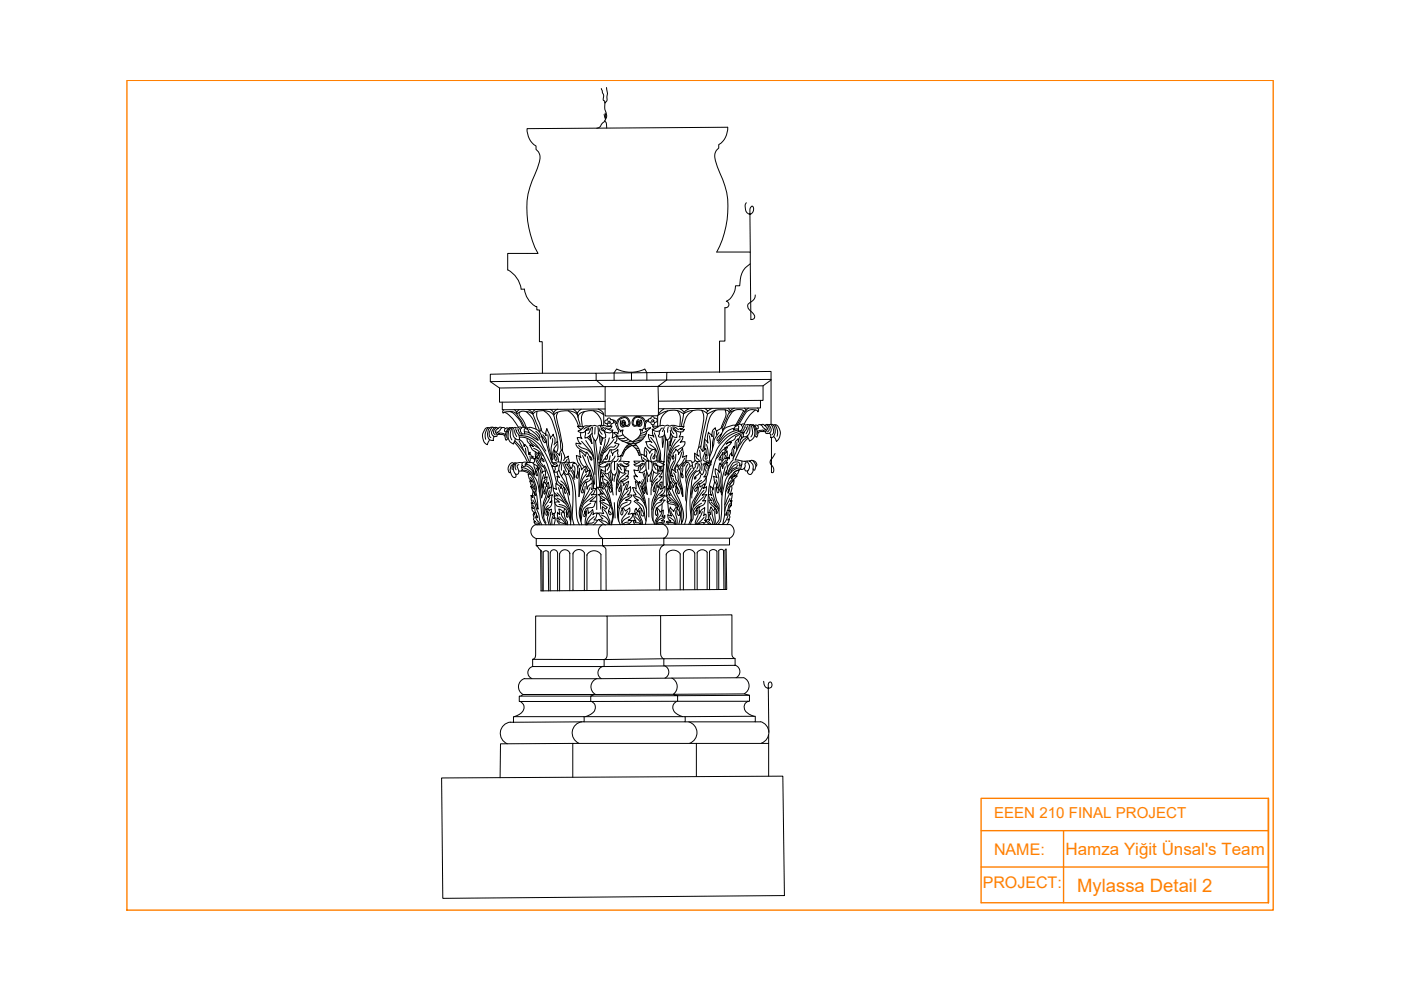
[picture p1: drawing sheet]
<svg xmlns="http://www.w3.org/2000/svg" width="297mm" height="210mm" viewBox="0 0 297 210" stroke-linecap="round" stroke-linejoin="round" font-family="sans-serif">
<defs><g id="words">
<text font-size="3.9" fill="#ff7f00" x="228.4" y="189.1">Mylassa Detail 2</text>
<text font-size="3.6" fill="#ff7f00" x="225.9" y="181.4">Hamza Yiğit Ünsal's Team</text>
<g font-size="3.4" fill="#ff7f00">
<text x="210.8" y="181.4">NAME:</text>
<text x="208.4" y="188.3">PROJECT:</text>
</g>
<text font-size="3.2" fill="#ff7f00" x="210.8" y="173.4">EEEN 210 FINAL PROJECT</text>
</g></defs>
<!-- layer: 11-Template -->
<path d="M26.9 17h243v176h-243zM208 169.3h60.9v22.1h-60.9zM208 176.1h60.9M225.5 176.1v15.3M268.9 169.3v22.1M208 183.8h60.9" fill="none" stroke="#ff7f00" stroke-width=".3"/>
<!-- layer: 0 -->
<g fill="none" stroke="#000" stroke-width=".21">
<path d="M128.6 18.6l.2 1.2-.1 .9a.95 .95 0 0 1-.4 1.2l-.1-.5-.3-.1a3.2 3.2 0 0 0-.4-2.3v-.2M128.1 24.2l.2 .8M128.3 21.9a3.1 3.1 0 0 0 .2 2 1.98 1.98 0 0 1-.2 1.8l.2 .3 .1 1.1M128.3 25.6l-.8 .9a.99 .99 0 0 1-1 .7M128.3 24l.1 .6-.1 .5 .1 .1M107.6 57.2v-3.5h6.5a19.2 19.2 0 0 1-1.8-14l1.9-4.7a2.49 2.49 0 0 0-.5-3.3v-.7a4.1 4.1 0 0 1-2-3.7l42.6-.3a4.1 4.1 0 0 1-1.9 3.7v.7a2.49 2.49 0 0 0-.5 3.3l.7 2a18.1 18.1 0 0 1 0 15.5l-.6 1.2h7.1v2.5a4.1 4.1 0 0 0-2.1 3.3l-.2 1.4h-.9a4 4 0 0 1-1.9 3.3 .69 .69 0 0 1 .5 .8 .69 .69 0 0 1-.8 .5v7.1h-1.1v6.6l10.9-.1v1.6l-22.2 .2 .1-1.6 11.2-.1M107.7 57.2a5.6 5.6 0 0 1 2.8 4.1M158.2 43a1.51 1.51 0 0 0 .8 2.4 .97 .97 0 0 0 .7-.7 .97 .97 0 0 0-.3-1l-.4 .6 .1 9.1M159.1 55.9l.1 11.8h.2a.61 .61 0 0 0 .6-.7l-.5-.7a1.44 1.44 0 0 1-.9-1.8l.3-.3a1.9 1.9 0 0 0 1.2-1.7M110.5 61.3h.7M111.2 61.3a4.9 4.9 0 0 0 2.3 3.7M113.5 65h.3v.7h.6v6.7h.6v6.7"/>
<path d="M130.7 78.3l-.5 .8v1.6M130.7 78.2a7 7 0 0 0 6 .1M133.9 79.1v1.5M136.7 78.3l.4 .7v1.6M141.4 79l-15 .1M103.4 90.6a2.65 2.65 0 0 0-.4 2.5M103.8 90.7a.77 .77 0 0 0-1 .4 2.21 2.21 0 0 0 .5 3.2l.4-1.2M104 80.9l1.9 1.4 22.1-.3M104.4 90.6l-.2 .2a1.38 1.38 0 0 0-.1 2M104.8 90.7a.62 .62 0 0 1 .8 .1l-.6 .7 .4 1a.83 .83 0 0 1-1.1-.3 .83 .83 0 0 1 .2-1.1zM104.8 90.6h-.3a.76 .76 0 0 0-1 .7 1.35 1.35 0 0 0 1.1 2.1l.1-.9M105.3 90.6l-.5 .6a.73 .73 0 0 0 .2 1"/>
<path d="M105.4 92l1.3 .2 .3 .2M105.6 90.8a.58 .58 0 0 1 .8-.2h.5l.2 .3 .4-.2 .3 .1M105.7 91.8l.1 .2a1 1 0 0 1 1.3 .1M105.9 82.3v3l22.4-.2M106.5 90.6l-1 1.2-.2-.2M106.5 85.3v1.6l21.8-.2M106.8 86.9l-.2 .3 .1 .4a2.67 2.67 0 0 1 2.8 .2 1.91 1.91 0 0 1 2.1-.5M107 87.4a6.5 6.5 0 0 1 2.9 3.2M107.1 90.9l-.1 .4 .3 .3M107.7 92.9a1.69 1.69 0 0 0 1.2 1.3l.3-1.2M108.1 90.7l-.2 .2a2.81 2.81 0 0 0-.4 2M108.1 87.3a6.5 6.5 0 0 1 2.9 3.3"/>
<path d="M108.3 90.7a.8 .8 0 0 0-.9 .6l-.4 1.1M108.6 90.6a1.81 1.81 0 0 0-.9 2.3l-.4 .5-.3-1M108.8 98.5l-.2 .5v.6M108.9 90.8l.3-.2 .6 .1 .4-.2 .3 .1 .1 .2 .2-.2h.8l.2 .2M109 86.8l.5 .7 .6-.7M109 93.7l1.6 2.1 1.3 2.3M109.2 93.4l1.4 1.6a9.6 9.6 0 0 1 1.7 3.1v-1.4M109.2 98.1a2.04 2.04 0 0 0 .2 2.7v.3l-.3 .1a.62 .62 0 0 1-.7-.5l-.2-.6M109.3 90.9a1.37 1.37 0 0 0 .2 1.7M109.5 98.2a1.23 1.23 0 0 0-.1 1.4M109.5 87.8l1 1.3 .7 1.5M109.7 91.1l-.2 .2v.3a1.9 1.9 0 0 1 .7 1.6 1.59 1.59 0 0 1-1.3-2.4l-.3-.2a2.46 2.46 0 0 0-.1 2.7"/>
<path d="M110 98.5a.33 .33 0 0 0-.3 .5 1.35 1.35 0 0 1 .2 1.4 .39 .39 0 0 1-.6 .1M110 92.3h.6M110.1 93.5l.9 2.1M110.1 90.8a.77 .77 0 0 0 .2 1.2M110.2 92.7a4.8 4.8 0 0 1 4.3 2.6 20 20 0 0 1 2.8 8.2M110.2 93.2a1.75 1.75 0 0 1 1 1.5l.1-.5 .1 .3a1.43 1.43 0 0 1 .6 1.4l.2 .5 .2-.5 .4 1.3 .2-.5 .3 .8a.55 .55 0 0 1-.3 .7M110.2 87.3a.61 .61 0 0 0 0 .9l1 1.5 .3 .9M110.5 99.8a2.88 2.88 0 0 1 2.8 2.1 2.88 2.88 0 0 1 .4 2.1l-.1 .3M110.6 99.1a4.4 4.4 0 0 1 2.7 1.6M110.6 90.8l-.3 .6 .3 .5v.4M110.6 92.3a6.2 6.2 0 0 1 5.2 4l1.4 3.1 .9 3.3M110.6 92h.6v-1l.2-.1 .5 .1-.1-.2a2.53 2.53 0 0 1 3.2 2.3l.3 .6 .3 .1 .1-.2-.9-1.1"/>
<path d="M110.7 98.7l-.1 .4 .1 .5a.47 .47 0 0 1-.7 .3M110.7 99.5l.1 .2a3.6 3.6 0 0 1 3.3 3.2l.5 3.4a8.8 8.8 0 0 0 1.2 5M110.8 98.1l-2 .1a1.12 1.12 0 0 0-1 1.7l.2 .3 .2-.1-.1-.5 .3-.8 .5-.5M111.4 98.4a2.18 2.18 0 0 1 1.9 2.3 2.99 2.99 0 0 0-1.9-2M111.4 95l.1 1.3M111.7 98.2a.54 .54 0 0 0-.9-.1 .54 .54 0 0 0 .4 .8h.1a1 1 0 0 1 .6-.9 1 1 0 0 1 1 .1l.3 .3M111.8 92.9a.94 .94 0 0 0 .4 1.1l.9 .7-.4-.3h-.4a2.29 2.29 0 0 0 1.5 1.5l.4 .6-.1-.6a2.17 2.17 0 0 1 .8 1.7l.4 .3v-.3l-.5-.5M111.9 91l.3 .8-1-.3M111.9 86.8a1.59 1.59 0 0 1 1.1 1M112.2 90.9a5.5 5.5 0 0 1 2.8 3.4l.7 1.3M112.2 91.8a3.3 3.3 0 0 1 1.9 1.6l-1.7-1.1-1.2-.3M112.3 93.5l.4 .5 1.5 1"/>
<path d="M113.1 95.1a4.7 4.7 0 0 1 2.1 1.6M113.5 95.8a1.4 1.4 0 0 0 .6 1.5l-.6-.5a3.8 3.8 0 0 0 1.3 2.6l.1 .9a.55 .55 0 0 1 .7-.4v.8l-.3 .7 .7-.3-.1 .9-.3 .5M113.6 97.1l-.2 .2-.1-.1v.3M113.6 86.8a.79 .79 0 0 0-.6 1 3.3 3.3 0 0 1 3.4-.5l1 .7M113.6 91.5l.6 .6a.68 .68 0 0 1 .1 .9M113.7 99.2a2.42 2.42 0 0 1 .5 2.5l.1 .6a3 3 0 0 1 0 2M113.7 96.2l.9 1.9 .7 .8 .3 1M113.9 87.2l-.1 1.2 .9 2.4v.5l-.4 .2v-.5l-1.3-3.2-1-.5h-.4a5.7 5.7 0 0 1 2.1 3.7M113.9 97.6a2.58 2.58 0 0 0 1.4 1.5M114.1 98.5l.1 1.2-.1-.4a1.09 1.09 0 0 0-.9-.9l.2 1a1.92 1.92 0 0 1 .5 1.5l-.3-.4v-.7M114.3 99l.2 .4a5.7 5.7 0 0 1 .2 2.9l-.1 1.6 .2 1.7a4 4 0 0 0 .1-2.5 4.8 4.8 0 0 1 .4-2.5M114.3 96.5l.1 .4a.83 .83 0 0 1 .1 1"/>
<path d="M114.7 90.9a1.24 1.24 0 0 0 .9 1.1l.2 .4-.1-.8 .2-.7 .8 2.2a.65 .65 0 0 1 .5-.8l.1-.3 .4 1-.1 1M115.1 92.2a2.58 2.58 0 0 1 .8 2.1l1.2 3.8M115.3 87.1a4.5 4.5 0 0 1 2 2.9 8 8 0 0 1 .8 3.6M115.4 98.6a15.1 15.1 0 0 1 1.6 4.6M116.1 92.2l.1 .6a11.9 11.9 0 0 0 .8 4.6l.2-.1a3.6 3.6 0 0 1 .9-3.1M116.7 86.8a1.29 1.29 0 0 1 .8 1.1M117.1 98.1a.63 .63 0 0 0 1 .1M117.1 98.1h.4a2.37 2.37 0 0 1 1.8 0l.7-.1 .6 .1v.3l.3 .7M117.2 93v.6a7.7 7.7 0 0 0-.1 4.5M117.5 94.3l.7-.7a3.8 3.8 0 0 1-.1 2.1l-.3 .2M117.5 98.4l-.5 .3M117.8 96.2a2.16 2.16 0 0 1 .6 1.7"/>
<path d="M118.3 87.4a2.45 2.45 0 0 0 0 2.4l.6 2.5a7.6 7.6 0 0 1 .3 3.1l.6 1.8M118.3 86.8l-.6 .3-.3 .5M119 96.1a5.5 5.5 0 0 1-.5 3.1v.5M119.2 98.1l-.2 1.6M119.3 95.2a1.57 1.57 0 0 0-.7 1.4l-.9-.8-.2-.4a3.1 3.1 0 0 0 .3 2.2l.3-.2v-.2l-.6-.8M119.5 97.7l.4-.6 .6-.4-.1 .3 .2 1.1 1-.1 .3 .2a.39 .39 0 0 0-.5 .4l-.2 .7-.3-.2-.1 .8-.3-.1M120.2 98.4l-.3 .1 .2 .6a.9 .9 0 0 1 .1 1.5 .95 .95 0 0 1-.7-.8l-.1 .6-.4 .5-.5-1.2-.3 .3-.7 .1 .3-.7-.1-.4 .6-.3-.2-.1a.48 .48 0 0 1-.6 .3h-.5M120.3 97.4l-.2 .3a.97 .97 0 0 0-.4 1.3l.4 1M120.3 98.4v.3l.3 .3 .1 .4M120.5 87.1a5.7 5.7 0 0 1 2.2 3.3M121.1 99.8l.5 .9 .1 .7 .2 .2M121.5 86.8l.9 .8 .8-.8"/>
<path d="M121.6 98.7a1.24 1.24 0 0 1 .3 1.3v1.2l-.2-.9-.3-.7M121.9 98.2l.4 .4 .2 .6M122.5 87.4l-.1 .5M122.5 88.5a1.43 1.43 0 0 0-1.4-1.3 3.9 3.9 0 0 0-3.7 .8v.2a32.1 32.1 0 0 1 1.6 7.3M122.7 94.5l.6 .5a3.1 3.1 0 0 1 2.2 1.4M122.8 97.1a2.62 2.62 0 0 0 1.1 1.9M122.8 98.5l-.3 .5v1.1l-.3 .9 .1 .4 .2-.1 .1-.5-.1-.8M122.9 99.3l-.1 6a4.3 4.3 0 0 1 1.3-3.5l.6-.3M123.1 91.8a1.29 1.29 0 0 0 .3 1.2l-.4-.2h-.6a1.45 1.45 0 0 0 .8 1.3l-1.1-.1a1.89 1.89 0 0 0 1.4 1.6l.8 .4M123.3 93.6a6.9 6.9 0 0 1 2.4 3.1l.2 .6M123.5 96.6l.8 1.7a8 8 0 0 1 1.5 5.3M123.7 90.6l-.4 .4"/>
<path d="M123.9 87.3a1.78 1.78 0 0 0-.6 1.5l.2 1.7M123.9 99.5l-.4 1.1a7.9 7.9 0 0 0-.6 3.6M124.2 93.4l1.1 1.6 .6 1.8 .2 3.8M124.2 99l.4 .9M124.5 96.8l.8 2.1a8.4 8.4 0 0 1 .8 3.8M124.9 92.5l.6 1.5M125 96.8l.3 .2 .2 .6-.3-.3-.8-1.4-.3 .8-1.2-1.2 .3 1.5-1-.4 .1 .6a2.21 2.21 0 0 0 .7 1.5l.3 .9 .9-.8v1.4l.9-.5-.4 1-.4 .4 1.1-.2-.1 .4a1.04 1.04 0 0 1-1 1l.2 1.4a1.7 1.7 0 0 1 1-1.3l-.1 1.4 1-.2-.5 1-.5 .4 1.2-.1-1.5 1.4h1.3l-.4 1-.5 .3a1.14 1.14 0 0 0-1.6 1.3l-.1 .2v.4l.3-.1v-.3l-.1-.7M125.1 92.3l.4 1.7-1-1.3M125.3 90.2l-.5 .3-.5 .1-.5 .4M125.4 90.6l-.4 1.1-.3 .3M125.6 90.6a2.86 2.86 0 0 0 .7 3 3.5 3.5 0 0 0 .5-3M125.8 87.1l1.1 .9a2.66 2.66 0 0 1 .6 2.2"/>
<path d="M125.9 93.1l.1 1.5a79.4 79.4 0 0 1 .5 10.3M126.2 90.6l-.1 1.4M126.3 93.6l.8 9.7M126.4 80.7v-1.6h-11.4l-11 .2v1.6l22.5-.2 1.5 1.3h.3M126.8 86.7l.4 .2a1.33 1.33 0 0 1 .8 1 4.4 4.4 0 0 0-5.3 0 2.29 2.29 0 0 0 .3 2.1v.4M126.9 91.9l.2 .4M127 90.7l.2 .8 .5 .6M127.2 98.8l.1 1.7v2.8M127.3 94.7l-.4 2.8M127.3 90.2l.1 .4a.83 .83 0 0 1 1 .6M127.5 92.6v1M127.8 92.8l-.3 1.5-.3-.5-.1-1.5 .3 .2a.82 .82 0 0 0 1 .3v-.7l-.2-.7-.8-.4 .3-.2a1.35 1.35 0 0 0 2.1 .6l.1 .8-.1 .7 1-.6v1.1l-.5 .5 1 .3a1.61 1.61 0 0 1-2 1.1l-.3 .9-.6 .6-.1 .5 .2 .1 .3-.3v-.6"/>
<path d="M128 87.9v2.3M128.3 89.2l.5-.1a.36 .36 0 0 1 .3-.5 .36 .36 0 0 1 .4 .4 .44 .44 0 0 1 .6 .4 .44 .44 0 0 1-.6 .4 .41 .41 0 0 1-.3 .6 .41 .41 0 0 1-.4-.6l-.5-.1zM128.3 93.1l-.4 1.9a4.8 4.8 0 0 0-.7 3M128.3 97.2l-.6 .8M128.3 99.9l-.4-.1-.4-.3a1.82 1.82 0 0 0 .5 1.6l-.5-.1 .2 .5a1.41 1.41 0 0 0 .9 1.3M128.4 90.7l.4 .2h.4l.4-.2 .1-.4-.9 .2-.4-.2-.9-.1-.7 .2-.7-.2-1.8 .1-.7 .2-1.2-.1 .6 .5 .3 .1-.8 .4a1.15 1.15 0 0 0 1.9-.4l.5-.1a.44 .44 0 0 1-.7 .3l-.2 1.7 .9-.4 .6-.6M128.9 91l.5 .2h.5l-.1 .2M129.2 92.9l-.4 1.2-.7 1.2a4.6 4.6 0 0 0-.7 2.5M129.4 96.6l-.4 1.3M129.4 98.2l-.2 .2a1.51 1.51 0 0 1-.5 1.3M129.6 95.3v.4l.3 .5v.4a1.06 1.06 0 0 1 .8-1l.3-.3v1.6l.6-.4v1l-.4 .4M129.9 89.1a.73 .73 0 0 1 .8 .7 1.44 1.44 0 0 1 1.4-1.4 1.44 1.44 0 0 1 1.5 1.3l-.3 .7h-.8a.61 .61 0 0 1-.7 .1 .61 .61 0 0 1-.3-.8l.1-.5 .3 1h.4a.82 .82 0 0 1-.1-1.1l.4 .4v.7a.54 .54 0 0 0 .7-.2 .54 .54 0 0 0 0-.6l-.2-.5a1.16 1.16 0 0 0-2 .4 1.41 1.41 0 0 0 .4 1.9l.1 .4 .2-.4h.3l-.1 .7a3.8 3.8 0 0 0 1.8 1.6"/>
<path d="M130.1 89.3l.3 .4 .8 1.8-.2 .5a.65 .65 0 0 0-.9-.2l.8 .6a2.29 2.29 0 0 0 1.9 1.5l.7 .2M130.1 97.8a1.6 1.6 0 0 0-.6 1.8l-.5 .7-.7 .1 .1-1.5a.47 .47 0 0 0 .5-.6l-.2 .1a1.04 1.04 0 0 1-1.8 .3 1.81 1.81 0 0 1 1.6-.6M130.2 93.1l-.5 .6a7 7 0 0 0-2.3 4.3M130.4 96.7l-.2 .5a1.5 1.5 0 0 1-1.8 .7l-1.5 .1 .4 .5M130.6 94.4a.97 .97 0 0 1-1.2 .4l-1.4 1.2M130.9 99.1l.5 .9a.96 .96 0 0 0 1.1 .3l-.1-.3 .3-.2h.6l-.1 .4a.76 .76 0 0 1-.5 .9l.5-.1a.58 .58 0 0 1-.4 .7l-.8 .4M130.9 98.3a2.88 2.88 0 0 1-.4 2.3l-.3 .2a1.21 1.21 0 0 1-.7-1.1M131 98.4l.1 .4 .3 .1 .4 .7M131.1 97.3a.63 .63 0 0 1-.8 .5v1.8M131.2 99.8a12.3 12.3 0 0 0-.5 5.2M131.3 97.8l2.1 .1-.1 .3-.5 .2M132 95.9l.2 .2"/>
<path d="M132.1 92.2l-1.1 .3M132.2 95.6l.2 .1M132.2 98.1l.8 .5h.4a.99 .99 0 0 1-1.6-.2h-.4l.9 .6 .1 1 .3-.5v-.6M132.4 95.3h.3M132.4 90l-.1-.6 .1 .5-.1 .3M132.6 94.8l.6 .1M132.7 92.7a1.8 1.8 0 0 1-1.5 .3M132.9 94.5l.7 .1M133.1 94l1.5 .1M133.2 94.3l.8 .1M133.2 93.1l-.7 .3h-.7M133.8 93.5a3.4 3.4 0 0 1 1.9 3.1h-.2a3.4 3.4 0 0 0-2.1-2.5 4.4 4.4 0 0 0-1.7 2.5l.3 .1a3.4 3.4 0 0 1 2-2.3"/>
<path d="M133.8 93.5l-1.1 .3M134 94.4l.9 .1M134.3 93.6l1.2 .2M134.6 94.1h.1M134.7 95l.7 .1M134.8 93.2l1.2 .2M135.1 95.5l.5 .1M135.1 93l1.2 .1M135.2 89.9v-.6v.5l.2 .3M135.3 95.9l.4 .2M135.6 98l-.9 .4h-.3a1.01 1.01 0 0 0 1.7-.1h.3l-.1 .2a.94 .94 0 0 0-.6 1.1l-.2 .5M135.9 98.7a.72 .72 0 0 0-.6 1.1l-.9-.2 .2 .9 .6 .6-.8-.2a1.41 1.41 0 0 0 .8 1.2l.3 .4 .1-.4a1.85 1.85 0 0 1 .6 1.7l.3 .8h.2l-.1-.7-.5-.7"/>
<path d="M136 99.5l.6-.8a1.14 1.14 0 0 1 .9-1v1.8M136.3 97l.6 .5 .6 .2M136.7 92.5l-1.3 .2M136.9 99.6l-.2 .3a.96 .96 0 0 1-1.2 .2M136.9 98.1a4.9 4.9 0 0 0 .6 2.9l.8-1.5M137 95.6l.1 .5a1.47 1.47 0 0 0 .4 1.6M137 91.9l-.6 .3-.7 .1M137.3 91.3l-1.5 .6M137.4 89.3h-.2a1.61 1.61 0 0 0-.4 1.6l.1 .2 .5-.3 .6-.1-.3 .2a1.51 1.51 0 0 0-.8 1.3 3.7 3.7 0 0 1-2.3 1.9M137.5 89l-.4 .2-.3 .3a1.42 1.42 0 0 0-1.5-1.2 1.42 1.42 0 0 0-1.3 1.4l.4 .7 .7-.1a.74 .74 0 0 0 1-.3 .74 .74 0 0 0-.2-1 1.27 1.27 0 0 1-.4 1.2l-.1-.1a.87 .87 0 0 0-.1-1.1l-.3 .3v.8a.56 .56 0 0 1-.6 0 .56 .56 0 0 1-.1-.7 1.18 1.18 0 0 1 1.2-1 1.18 1.18 0 0 1 1.1 1.1v1.1l-.3 .4-.1 .4-.2-.3-.4-.1a1.51 1.51 0 0 1-.8 2.2l-.7 .5M137.5 97.7l.5 .2a1.43 1.43 0 0 1 .2 1.6l.6 .7 .7 .1-.1-1.5-.6-.4v-.2l.3 .1a1.04 1.04 0 0 0 1.8 .2 1.81 1.81 0 0 0-1.6-.5M137.8 94.2l1.2 1"/>
<path d="M138 92.7a7.2 7.2 0 0 1 1.9 5.1M138 88.8a.36 .36 0 0 1 .3-.5 .36 .36 0 0 1 .4 .4 .45 .45 0 0 1 .6 .4 .45 .45 0 0 1-.5 .4 .4 .4 0 0 1-.4 .6 .4 .4 0 0 1-.4-.6 .4 .4 0 0 1-.6-.3 .4 .4 0 0 1 .6-.4M138.3 96.2a1.24 1.24 0 0 0 0 1.7h.3a1.96 1.96 0 0 1 1.7 0h.6l-.4 .5M138.4 91.1a1.93 1.93 0 0 0 .2 1.6 .64 .64 0 0 0-.8-.4l-.3-.2a1.83 1.83 0 0 0 .7 1.7 .72 .72 0 0 0-1-.1h-.3l.2 .3a1.54 1.54 0 0 0 1.9 1.3M138.5 95.3l-.5 .3-.3 .5-.1-.4-.8-.9-.2 .5a1.32 1.32 0 0 0 .2 1.5l-.9-.5 .2 1.1 .5 .4h-2.2l.1 .3 .5 .2M138.5 98.1l.2 .8 .4 .7M138.7 91.8l1 3a5.9 5.9 0 0 1 .4 2.7l.1 .3M138.8 96.4v.7l-.3 .2-.1-.2 .2-.4a1.06 1.06 0 0 0 .3-1.1l.1-.4a4.9 4.9 0 0 1 .5 2.6M139.1 90.8l-.4 .2h-.5a1.21 1.21 0 0 0 2.1-.2h.2M139.1 96.5l.2 .7-.2 .6M139.4 88.2v2.2M139.8 98.9v.5l-.3 .5 .7-.1 .2-.1a1.65 1.65 0 0 1-.7 1.4l.7-.1-.4 .7-.6 .5"/>
<path d="M139.9 91.3l-.1 .9-.2 .1 .2 .4a1.08 1.08 0 0 0 1.1-.5v-.9M140 98.9l-.1 1M140.3 98.9l.1 .8M140.6 99.7v3.8M140.7 98.1v.4M140.7 98.7v.7l-.3 .7M140.8 86.7l-.7 .5-.5 .7M140.8 90.6l-.4 .9M140.9 92.1l-.4 2.7-.1-2.2M141.1 92.7l-.3 5.2M141.5 93.3l-.2 4.4a26 26 0 0 0 0 5.9v1.5M141.6 87.1a3.3 3.3 0 0 0-1.7 3.2"/>
<path d="M141.7 90.5l-.2 1.2M141.9 93.6l-.1 1.7 .1 .5M142.1 91.2l.1 .6a1.48 1.48 0 0 1-.9 1.6l-.4-1.3M142.2 91.9l-.1 2.6 .5-2M142.3 90.6l.1 .7 .5 .7M142.4 96.7l-.8 3.4a5 5 0 0 0 .3 3.5M142.6 90.5a1.53 1.53 0 0 1 1.3 .6M142.7 96.6l-.1 .4 .1 .4a.65 .65 0 0 0 0-1v-.3l.6-.9 .4 .5 .1 .7 .9-1.4 .1 .5a1.72 1.72 0 0 1-.1 1.5l.9-.4-.1 .4a.95 .95 0 0 1-.5 1.1l-.6 .7-.4 .8-.3-.8v-.3a1.23 1.23 0 0 0-.4 1.7l-.9-.7a1.81 1.81 0 0 0 .3 1.6l-.6-.4 .2 .5a1.62 1.62 0 0 0 .9 1.4M142.9 97.7l-.3 .5a6.2 6.2 0 0 0-.7 4.3M143.2 93.1l-.6 1-1 2.6 .1 .6M143.3 96.3a5.4 5.4 0 0 1-.9 3.2l-.4 2.2-.1 1.9M143.6 87.1l.3 .3a2.76 2.76 0 0 1 .3 2.1l-.1 .9"/>
<path d="M144 94.4a2.99 2.99 0 0 0-2 2.5 7.2 7.2 0 0 0-.5 3.2M144.1 86.6l1 .8M144.2 93a7.6 7.6 0 0 0-2.6 4.6l.1 .4M144.3 91.6v.6l-.3 .5 .8-.1-.2 .6-.4 .6 1-.1a1.36 1.36 0 0 1-1.1 1.4l-.5 .5M144.4 99.3a5.6 5.6 0 0 0 .2 3.7l.2 2.3a10.2 10.2 0 0 0-1-3.6v-1.5l-.2-.7M144.6 95.9a9.9 9.9 0 0 1-1.6 3.3l-.1 .6M144.9 87.7a4.4 4.4 0 0 0-5.4 .4M144.9 87.7l-.3 2.7M145 98.1l-.2 .6v1l-.3 .8v.6l.3 .2v-.4l-.2-.5M145 90.4h-1.3l-.8-.2-1 .1a.67 .67 0 0 0-.9 .1l-.1-.1a1.3 1.3 0 0 0-1.3 .1l-1.3-.1 .2 .3 .3 .2 .8-.3M145.2 97.1l-.6 1.1-.9 .8M145.4 97.7h.5a.53 .53 0 0 1 .8 .3l.1 .7-.5 .2-.1-.4a.53 .53 0 0 0-.7-.4l-.1-.3"/>
<path d="M145.5 98.1l-.5 .7h-.3M145.8 98.4a2.66 2.66 0 0 0-.4 2.2M146.2 86.6l-.8 .5-.5 .6M146.2 98.9a3.1 3.1 0 0 0-.8 2.1l.1 .3M146.5 99.2a3.9 3.9 0 0 0-1 3.1l.1 .5M146.9 87.1a4.1 4.1 0 0 0-2 3.5 .67 .67 0 0 1-.8 .3l.5 .2 .5-.1a1.16 1.16 0 0 1-1.1 .6 1.16 1.16 0 0 1-1-.7l-.3-.1 .1 .3a1.37 1.37 0 0 1 .7 1.7 1.29 1.29 0 0 1-1.3-1M146.9 87.1l-1.1 .2-.9 .4M146.9 87.1l1.3-.2a2.27 2.27 0 0 1 1.8 .9l-.9 4-.5 3v.3l.4 .6 .6-.6 .1 .9-.2 1.2 .1 .2 .2-.1a.84 .84 0 0 0-.1-1M147.1 99.5l-.9 1.1a10 10 0 0 0-.6 5.8M147.3 97.6a.58 .58 0 0 1-.6 .5M147.5 96.7l.2 .5 .6 .6M147.6 99.7a5.3 5.3 0 0 0-1.8 4l-.3 4.5a5.4 5.4 0 0 1-.4 3"/>
<path d="M147.8 98.4l-.2-.2-.2 .2v.5l-.3 .4h-.1l-.2-.6M147.8 97.8v.3a.94 .94 0 0 1 0 1.3M148.2 99.8l.2 .2M148.3 98.4l.1 .4a.88 .88 0 0 1-.8 1.2 3.6 3.6 0 0 0-1 2.8l-.2 1.7a22.8 22.8 0 0 0 .1 5.5l-.5 1.2M148.6 98.1l.2 .8v.9M148.6 94.6a1.44 1.44 0 0 0-.4 2.1l-.9-.6a1.88 1.88 0 0 0 .3 1.7h1.1l-.4-2.3M148.7 87a3.2 3.2 0 0 1 .3 2.9l-.9 5M149 98.4a1.83 1.83 0 0 1-.2 2.3l-.4-.7-.3 .6-.8 .6v.4l.3-.2-.2-.3M149.2 98.3a1.05 1.05 0 0 1 .5 1M149.3 99.4l.4 .4v.5l-.5 .8h.6a2.45 2.45 0 0 1-1.5 1.6M149.4 86.6l.6 .6 1-.6M149.5 95.8l-.2 .6a1.16 1.16 0 0 0-.1 1.2l.2 .2h1.3l-.2 .3-.7-.1 1 .4-.1 .2-.6 .2"/>
<path d="M149.8 94.2l.3 1.2v1.2M150 98.6l-.6-.4a.71 .71 0 0 1 .7 1.1v.8l-.3 1M150 87.2l-.2 .3M150.4 92.4a11.5 11.5 0 0 1 0 4.6M150.5 98.7l-.4 1.1M151.4 91.5l-.3 3.1a3.9 3.9 0 0 1-.7 2.4v.8M151.8 87a4.2 4.2 0 0 0-1.7 2.9l-1.1 5.7M152.4 91.7a3.5 3.5 0 0 0-1.1 2.5l-.2 .9M152.7 98.9v.7a2.89 2.89 0 0 1 .1 1.9l.2 2.7a8.5 8.5 0 0 1-.7-3.5l-.1-.4M152.8 96.7l.1 .6-.4 .3v-.5l.8-1.2-.1 1.2-.2 .5 .1 .2M153 91.9l-.7 .7a.46 .46 0 0 0-.3 .3 .46 .46 0 0 0 .2 .5l.7-1.1a2.7 2.7 0 0 1 3-2.2v.3l.5-.2 .2 .2-.1 1 .6-.1a8.1 8.1 0 0 0-5.7 5.4l-.5 .9a.63 .63 0 0 1-.4 .8M153.7 86.9l-1.9 .1-1.8 .8"/>
<path d="M153.7 95.6l.1-.5a4.2 4.2 0 0 0-1.7 1.9l-.3 .2M153.8 98.9a9.6 9.6 0 0 0-.7 4.6l-.1 1.5M153.9 96.5l-.4 .8a.88 .88 0 0 0-.4 1.1l-.2 .3M154 97.6l-.6 .5-.3 .8M154 99.9l.1 .4-.3 .5-.1-.4a1.99 1.99 0 0 0 .4-2.1l.1-.2-.5 .2-.5 1-.5-1.2a2.53 2.53 0 0 0-.1 2.2l-.4-.6-.5-.3a2.62 2.62 0 0 0 .3 1.9l-.8-.3 .3 1.1M154.4 86.5l.4 .6 .9-.6M154.8 87.1l-.2 .4a.91 .91 0 0 0-.9-.6 1.98 1.98 0 0 1 0 1.8l-.7 1.6 .1 .2-.5 .5a.8 .8 0 0 0-.7 1l-.2-1.3a1.58 1.58 0 0 0-.7 1.9l-.8-1a3.6 3.6 0 0 0-.1 2.4l-.7-.9-.1 2.3M155.6 95.3v.6a3.4 3.4 0 0 1-1.2 2.9l-.2 .5M155.7 90.8a3.6 3.6 0 0 0-2 1.1l-1.5 1.9M155.7 87l-.8 .3-.4 .4-1.2 2.7-.2 .1 .1 .6M155.9 90.1l.2-.2 .4 .1a.42 .42 0 0 1 .7 .2l.2-.3h.4l.3 .2 .3-.1 .5 .1M155.9 90.4l-.4 .8 .5-.3h.6"/>
<path d="M156.2 93.8v1.7M156.3 98.3l-.7 .4-.5 .5-.6 1.1v.4M156.4 98.6a.73 .73 0 0 1-.8 .7l-.3 .1-.3 .8M156.5 91.2l-.6 .1a5.8 5.8 0 0 0-3.5 2.8M156.9 99.2a3.7 3.7 0 0 0-3.1 2.7l-.2 .9a18 18 0 0 0-.6 6 2.9 2.9 0 0 1-.8 2.4M157 93.1l-.1 .7-.4 .7-.1 .5M157.1 91.7l.7-.1a.76 .76 0 0 1-.9 .4l-.9 .5a1.04 1.04 0 0 1-.9 1l-1.1 .7 .5-.4 .6-.1-.6 .8-.8 .5 .5-.1-.5 .7-.2 .9 .6-.9a1.73 1.73 0 0 1-.3 1.7l.6-.3-.5 1.1M157.1 91.7a8.6 8.6 0 0 0-5.5 6.1l-.8 3.6a17.5 17.5 0 0 0-.7 7.2M157.2 99.5h-.2a4.7 4.7 0 0 0-3.1 4.3l-.2 2.5a15.8 15.8 0 0 1-.5 4.9 3.5 3.5 0 0 0 1.2-2.3M157.2 90.2l.1 .2a.73 .73 0 0 1-.2 .9v.4M157.3 98.5l-.4 .4-.2-.2 .2-.2a.93 .93 0 0 0-1-.7 .93 .93 0 0 0-.8 .9l-.9 1.9M157.3 97.8l-.2 1.7h.4l.4-.3"/>
<path d="M157.6 92.6l-.4 .5-.1-.9-.4 .7-.2 .8v-.7a1.62 1.62 0 0 0-.7 1.8l-.1 .3-.1-.5a2.13 2.13 0 0 0-.4 2.1l-.1-.7a1.36 1.36 0 0 0-.5 1.3l-.2-.3M157.6 90.2a.91 .91 0 0 1-.2 1.3M157.7 87.1a2.1 2.1 0 0 0-3 1.1l-1.1 2.4-.4 .6v.2M157.7 87.1l-1.6 2.8M157.8 97.8l.4 .3a.44 .44 0 0 0-.2 .7l-.2 .5 .2 .4 .2 .2 .4-.1M157.8 86.5l.3 .6-.2 .1-.2-.1M158 87.2l-1.7 2.8M158.1 90.5l.2 .2-.1 .3a2.11 2.11 0 0 0-.6 1.6 1.63 1.63 0 0 0 1.3-2.5l.3-.1 .2 .6a1.95 1.95 0 0 1-.2 2M158.4 97.8l.4 .7a1.53 1.53 0 0 1-.3 1.6l.2 .4 .3 .1a.98 .98 0 0 0 .7-1.2M158.5 90.3a1.38 1.38 0 0 1-.3 1.7M158.5 92.7h-.1a6.1 6.1 0 0 0-2.4 3.2l-.6 1.3M158.6 92.9a5.3 5.3 0 0 0-1.6 2.2l-1.1 2.5 .3-.1a5.3 5.3 0 0 0 3.2 .1 1.34 1.34 0 0 1 .5 2.1l-.2-.3a1.41 1.41 0 0 0-.8-1.6"/>
<path d="M158.7 86.5l-.6 .6M159.2 90a1.83 1.83 0 0 1 .8 2.3l.4 .4 .3-.9M159.4 90.1a.75 .75 0 0 1 .9 .6l.4 1.1M159.4 97.6a.96 .96 0 0 1 1 1.2h-.1M159.7 90.1a2.56 2.56 0 0 1 .6 2.1M160 90.2l.3-.1 .3 .2 .4-.3 .4 .1a.58 .58 0 0 1 .8 .1M160 92.3a1.78 1.78 0 0 1-1.1 1.2l-.4-1.2M160.1 86.9l-1 1-1.3 2M160.6 90.3l.2 .5-.4 .1M160.6 86.5a.57 .57 0 0 1 .1 .8 .45 .45 0 0 0-.6-.4 1.9 1.9 0 0 0-2.3 1.2l-1.1 1.9M161.2 84.9l-21.6 .2M161.3 90.1l1 1.1 .2-.3"/>
<path d="M161.8 81.8v3.1h-.6v1.6l-21.6 .2-.1-4.8-11.2 .1v6.2h11.1l.2-.3v-1.2M162.1 91.2l-.1 .2a.96 .96 0 0 0-1.4 .1M162.2 90.2a.54 .54 0 0 1 .8-.1 .95 .95 0 0 1 .5 1.1 .95 .95 0 0 1-1 .7l-.2-.1v-.2l.4-.7zM162.4 91.5h-.4a1.32 1.32 0 0 0-1.3 .3M162.5 90a.91 .91 0 0 1 .2 1.6M162.9 90.1l.6-.1a1.3 1.3 0 0 1 .9 1.7 1.01 1.01 0 0 1-1 1.1v-.7l-.3-.2M163.4 90a1.61 1.61 0 0 1 .3 2.2M163.5 80.4l-1.7 1.4-22.3 .1 1.8-1.3-14.8 .1M163.5 80.5v9.5M163.6 92.8v7.4h.3a1.35 1.35 0 0 0-.5-1.8 .91 .91 0 0 1 .3-1.2l.6-1M163.9 90.1a.81 .81 0 0 1 1.1 .3 2.29 2.29 0 0 1-.4 3.2l-.6-1.1M164.3 90.1a2.56 2.56 0 0 1 .4 2.4"/>
<path d="M112.4 100.5h-.4l.2 1 .6 .7-.2-.2h-.3l.8 1.7M112.5 101.2a3.8 3.8 0 0 1 .9 2.6M112.8 102.6a9.4 9.4 0 0 1 1.3 5.4l-1-3M112.9 103.3l-.4-.2 1 2v-.4l-.3-.5M112.9 107.1l.4 .5 .4 1.3v.8l.2 .1v-.4l-.2-.2M113 106l.5 .9 .7 2 .3 1.4 .4 1M113 104.1v1.4l-.4-.5v.3a1.81 1.81 0 0 0 .5 1.5l-.5-.2 .2 .8 .3 .4-.3-.3a.99 .99 0 0 0 .6 1.2M113.2 108.9l-.1-.1-.1 .3 .2 .6-.1 .4 .5 .5h-.4a.81 .81 0 0 0 .8 .7M113.5 109.5l1 1.5v.3M113.5 111.3a1.55 1.55 0 0 0-.9 1.5 1.55 1.55 0 0 0 1.1 1.4M113.6 110.9a.47 .47 0 0 1 .6 .4M113.7 108.7l-.5 .1 .1 .4"/>
<path d="M113.7 115.7h14v-1.5h-14v1.5l1.2 1.3 .1 8.3M114.6 116.6l.1 8.7M115.2 117v8.3M115.2 117l.5-.2 .6 .2v8.3M115.4 103.9l-.1 .4v.4h.2a1.04 1.04 0 0 0-.2-1.1l.1-1.4a1 1 0 0 1 .5 1l.3-1 .2 .8-.1 .6 .7-.4a3.7 3.7 0 0 1-.8 2.3l.4-.4 .6-.2-.2 .4a1.26 1.26 0 0 1-.4 1.3l.4-.5v.8a1.36 1.36 0 0 1-1 1M115.6 103.2l.3 1.5M115.6 101.6a1.91 1.91 0 0 0-.6 1.6l-.1 .2M116 108.3a.72 .72 0 0 0-.2 .9h.2a1.42 1.42 0 0 0-.1-1.3 .46 .46 0 0 1 .5 .4l.2-.3h.4l-.1 .3 .2 .6v.2l.4-.3v.7l-.2 .5 .4-.3v.4l-.2 1.2M116.1 103v1l-.3 1a7 7 0 0 0 0 5.9M116.3 107.2a3 3 0 0 0-1 2.2M116.3 108.6v.5a1.47 1.47 0 0 0-.1 1.5l.2 .7M116.5 104l-1.4 3.3"/>
<path d="M116.6 105.5l-.5 .9a2.96 2.96 0 0 0-.8 2.3l-.1 .2M116.7 117.2v8.1M116.7 117.2a.78 .78 0 0 1 .7-.6 .78 .78 0 0 1 .8 .6M116.7 108.6v.7a2.69 2.69 0 0 0 0 2M117.3 109.2a2.96 2.96 0 0 0-.3 2.1M117.5 104.5l.2 .7M117.6 106.5l.2 .4a1.32 1.32 0 0 0 1.4 .6 1.81 1.81 0 0 1 1.2 1.8l.1 .2-.2 .2-.2-.4 .1-.7M117.6 105.6v.9M117.7 106.8l.1 1.9-.3 .1M118.1 104.5l.8 .9 .7 1.1M118.1 100.1l.3 .9 .2 .2-.5-.2 .1 .9 .6 .7M118.2 117.2v8.1"/>
<path d="M118.3 110.4a1.73 1.73 0 0 0 1.3 .6l.4 .2M118.4 103.4l.5 1.4 1.1 1.7 .4 .4M118.5 106.9a2.18 2.18 0 0 1 2.2 2.5l.3 1.1M118.6 117.4v7.9M118.9 102a4.3 4.3 0 0 1 1.7 2.2M119 108.6l.3 1.1a2.07 2.07 0 0 1 .7 1.5l-1.4-1.6M119.3 103.5a6.8 6.8 0 0 0 1.1 3.3l.3 .9a4.1 4.1 0 0 1 .3 2.6 4.4 4.4 0 0 0-2.9-4.7M119.5 100.3a2.29 2.29 0 0 1 .7 1.7l.4 1.7 .2 1.3a12.1 12.1 0 0 0-1.8-4.1M119.5 103.3a.96 .96 0 0 1 .5 1.2l-.1 .1-.2-.1-.1-1a.95 .95 0 0 0-.8-.9l.2 .5-.1 .5-.3-.5-.7-.7-.1 .7 .2 .7-.7-.3a1.72 1.72 0 0 0 1 1.7l-.8-.1a.62 .62 0 0 0 .4 .7l.7 .7h-1M119.7 107.8l-.3 1-.2-.5-.7-.4 .2 1.2-.5-.5a1.56 1.56 0 0 0 .5 1.7l-.6-.5a1.22 1.22 0 0 0 .5 1.3M119.8 108.5a1.86 1.86 0 0 0 .5 2.1v.7M120.3 104.5l.8 3.4-.1 3.4"/>
<path d="M120.4 100.4l.6 1.3a19 19 0 0 1 .3 7.6l.4 2M120.5 100.1l.7 .9a8.9 8.9 0 0 1 .9 4.6 16.3 16.3 0 0 0 .4 5l.3 .7M120.8 117.3v7.9M120.8 117.3a1.12 1.12 0 0 0-1-.7 1.12 1.12 0 0 0-1.1 .7M121.5 117.3v7.9M121.5 117.3a1.33 1.33 0 0 1 1.2-.8 1.33 1.33 0 0 1 1.2 .8M123.9 117.3v7.9M124.1 103.1a11.5 11.5 0 0 1-1.2 4.6 5.5 5.5 0 0 0 .4 3.6M124.3 102.3l-.1-.1a2.91 2.91 0 0 0-.8 1.7l-.1 .6h.3l.1-.5-.2-.4M124.4 108.3l-.3 3M124.4 100.5a4.9 4.9 0 0 0-1.4 3.2M124.7 107.7v1.2l1-.9v1.1l.4-.2 .6-.1-.4 1-.4 .5h.8l-.9 1"/>
<path d="M125 100l.2 .9M125.1 103.4l-.4 .8a10.9 10.9 0 0 0-1.7 4.2l.1 1.9a4.8 4.8 0 0 1 .9-3.6l1.8-1.4M125.2 101.3a1.04 1.04 0 0 1 .3 1.1M125.3 106.7l-1 .6a2.28 2.28 0 0 0-1 2.1l-.1 1.1M125.5 108.6l-.3 .7a2.59 2.59 0 0 0-.9 2M125.8 103.9l-2.2 2.7M126 109.5l-.9 .8-.7 1M126 110.6l-.4 .3-.8 .1-.4 .3M126.5 105v3M127.3 106.4l.1 1.5M127.3 104.2v.6M127.3 105.3v.9"/>
<path d="M127.3 103.6a9.1 9.1 0 0 1 2.6 6.1l-.4 1.6M127.4 117.6v7.6M127.4 117.6a1.76 1.76 0 0 0-2.9 0l-.1 7.6M127.5 110.4a2.13 2.13 0 0 1 1.7 .8M127.5 105.1a3 3 0 0 1 1.9 2M127.7 111.3a1.63 1.63 0 0 0 .1 2.9M127.7 106.4l1.1 .6 .6 .4a1.42 1.42 0 0 0-.1 1.7l.3-.1-.6-.7M127.8 100.2l.5 .6a4.8 4.8 0 0 1 1.4 2.1M127.8 102.9l1.8 3.8M128 108l.6 .7 .7 1.7-.1 .8a2.28 2.28 0 0 0-1.7-2M128 101.5a3.1 3.1 0 0 1 1.8 2.1M128.8 103l.1 .5a1.53 1.53 0 0 0 .3 1.5l.5 2.1a5.3 5.3 0 0 1 0 4.2"/>
<path d="M129 100.6l.2 .8 .5 .7M129.1 103.2l.6 .6v.4l-.2 .2-.2-.2-.3-1.6-.3-.4-.3 1.1-.1-.3-.8-.8 .1 .8 .3 .7-.6-.4h-.8l.4 .3a1.84 1.84 0 0 0 1 1.1l-1.1 .2 .4 .3a1.41 1.41 0 0 0 1.1 .9l-1.1 .2 1.6 1.3-.4 .4-.7-.6a1.62 1.62 0 0 0 .3 1.5l-1.2-.1 1 1.2-.9 .2 1.4 1.1M129.4 100.2l.6 4.8M129.8 100.5l.1 1.4M130.2 106.6l.2 3.2M130.6 100.5l-.4 1.6M131.4 103.3l.1 .7-.2 .2-.1-.2 .4-1 .1-1.1 .5 1 .2-.3 .9-.6-.6 1.8 1-.6v.5a1.46 1.46 0 0 1-.7 1.3h1a1.53 1.53 0 0 1-1.4 1.1h1.2a.89 .89 0 0 1-.7 1l-1.1 .7M131.4 100l-.7 2.3M131.9 102.9a5.8 5.8 0 0 1-.8 3.1 8.1 8.1 0 0 0 .4 5.3M131.9 108l-.3 .8 .2 .4 .2-.3a1.18 1.18 0 0 0-.2-1.2 .81 .81 0 0 1 .8 .6l.9-.6v.7l-.3 .6 .9-.2a1.19 1.19 0 0 1-.9 1.5l.8 .1a1.59 1.59 0 0 1-1.7 .8M132.7 101.3a2.69 2.69 0 0 0-1.8 2.1l-.2 .4M132.7 100.3a3.9 3.9 0 0 0-2 3.2"/>
<path d="M132.8 102.7a12.5 12.5 0 0 0-1.5 4.4l-.4 1M133 106.4a2.32 2.32 0 0 0-1.9 2.8l.1 1.3M133 108.4l-.4 .7a1.62 1.62 0 0 0-.6 2.1 1.5 1.5 0 0 1 1.3-.5M133.2 103.9l-1.8 2.4M133.4 105.2a2.9 2.9 0 0 0-2.1 2M133.5 109.5l-1.4 .9-.2 .4M134.5 110.7l.4 .1a.79 .79 0 0 1 .9 .4M134.6 105.1a3 3 0 0 1 2.2 2M134.6 109.5a2.36 2.36 0 0 1 1.2 1.7M134.8 103.9l1.8 2.3M134.9 108.6l1 1.9v.7M135 106.4l.5 .3a2.46 2.46 0 0 1 1.2 2.6l.3 1.2"/>
<path d="M135.2 102.6a13.3 13.3 0 0 1 1.5 4.4l.4 1M135.5 102.5l-.1 .6a1.05 1.05 0 0 0-.7-1.1l.2 1.7-.4-.3h-.4l.8 1.5-.7 .1a1.99 1.99 0 0 0 1.2 1.1h-.5l-.5 .2a3.8 3.8 0 0 1 2.1 3.1h-.3l-.2-.3v-1.2M135.6 108.3l.1 1.2a2.14 2.14 0 0 1 .5 1.7M135.8 107.6a.95 .95 0 0 0-.5 1l-.4-.8a1.05 1.05 0 0 0 0 1.4l-.5-.4a2.51 2.51 0 0 0 .5 1.7l-.4-.2h-.4l.6 .9M135.8 103a14.1 14.1 0 0 1 1 8.2M136.3 101.6a3.6 3.6 0 0 1 .5 2.5M136.3 100.4l.6 2.2 .3 2.2-1.2-2.8M136.6 100.3l.3 1.1v1.2M137.1 100.1l.2 2.1M137.6 105.6v4M138.1 100.1l-.2 2M138.6 100l-.5 2 .2 .3"/>
<path d="M138.7 103.3l.2 .6-.1 .3-.3-.1a2.28 2.28 0 0 1 .7-1.8l.2-.1-.1 .6 .2 .6 .4-.9 .5-.3-.1 .8-.3 .7 .6-.2 .4-.4v.9a1.38 1.38 0 0 1-1.1 1.1l1.1-.1-.5 .6-.6 .5h1.1l-1.7 1.7M139.1 102.9a5.8 5.8 0 0 1-.7 3 8 8 0 0 0 .4 5.3M139.2 107.9a.94 .94 0 0 0 0 1.4l.2-.9-.3-.7a1.19 1.19 0 0 1 .8 .9l.7-.5v.8l-.3 .6 .5-.1 .2-.2a1.01 1.01 0 0 1-.8 1.2h.7l-.1 .4-.4 .3-.8 .1M139.3 108.2l.1 .3a1.89 1.89 0 0 1-.5 2v.7M139.4 101.5a3.6 3.6 0 0 0-1.4 3.4M139.9 100.3a4.9 4.9 0 0 0-1.7 2.5v.2M140.1 102.6a12.5 12.5 0 0 0-1.6 4.4l-.3 1M140.3 106.4a2.34 2.34 0 0 0-1.8 2.8v1.2M140.4 106.8l-.1 1.6M140.4 108.5l-.3 .7-.5 .6a1.62 1.62 0 0 0-.5 1.4M140.5 111.1a1.63 1.63 0 0 1 1.1 1.4 1.63 1.63 0 0 1-.8 1.6M140.5 103.9l-1 1.1-.8 1.2"/>
<path d="M140.6 110.7l-1 .2-.3 .3M140.7 105.1a2.9 2.9 0 0 0-2.2 2M140.7 109.7a1.7 1.7 0 0 0-1.5 1.5M140.7 114.1v1.4h14v-1.4l-27 .1M141.3 117.5v7.6M141.5 105.4v1M141.6 106.6l.2 2.3M141.7 110.8h.9l.5 .4M141.7 103.6l1 1.9a5.5 5.5 0 0 1 1.2 5.7M141.8 105.3l2 1.8M141.9 109.6l.4 .3a1.48 1.48 0 0 1 .9 1.3M142.1 106.5l.8 .1 1 .8"/>
<path d="M142.2 102.9a18.3 18.3 0 0 0 2.1 4.4l.3 1.6-.1 2.2 .2-.5a4.7 4.7 0 0 0-.3-3.7l-.8-1.9a2.03 2.03 0 0 1-.3-1.7l-.1-.3M142.2 108.3l.9 1.7 .1 1.2M142.7 101.4l.5 1.1M142.8 100.3l.4 .6a1.32 1.32 0 0 0 .5 1.2l1.1 3.2M143.3 108.3l-.1 .7 .4 1.4-.1 .8M143.5 103.1l.5 .9v.7l-.3-.1-.2-.7-.1-1.6-.5 .5-.2 .6-.1-.7-.4-.6v1.7l-.7-.3a1.82 1.82 0 0 0 .6 1.5l-.3-.1-.7 .3 1.2 .9-.9 .3 .5 .4 .5 .1a.9 .9 0 0 1 1 .7M143.6 107.8a1.1 1.1 0 0 1 .3 1.5l-.1-.1a1.5 1.5 0 0 1-.1-1.7l-.5 .2-.4 .8-.7-1a1.94 1.94 0 0 0 .3 1.9l-.8-.3a1.17 1.17 0 0 0 .7 1.4l-1 .2 .4 .5M144.2 117.5v7.6M144.2 117.5a1.76 1.76 0 0 0-2.9 0M144.9 117.3v7.8M144.9 117.3a1.33 1.33 0 0 1 1.2-.8 1.33 1.33 0 0 1 1.2 .8M147.3 117.3v7.7"/>
<path d="M147.8 107.8l-.6 .8 .1 .5 .2 .1a1.09 1.09 0 0 0 .2-1.2 .59 .59 0 0 1 .7-.5 .83 .83 0 0 0 0 1l-.1 .4a1.78 1.78 0 0 1 1.1-1.3l-.3 1.8 .6-.4v.7l-.3 .6 .3 .1-.7 .8M147.9 108.2l.1 .5a2.53 2.53 0 0 1-.5 1.8v.7M148.1 103.2a5.5 5.5 0 0 1-1.3 3.3l-.2 1 .1 2.2-.3 1.5M148.2 102.5l.2 .8 .9-.8v.6l-.3 .5 .8-.4-.2 1-.7 .8 .9-.1-.8 1.3 .6-.1a1.55 1.55 0 0 1-1.4 1.4l-.4 .4M148.2 102.5a1.76 1.76 0 0 0-.5 1.4l-.3 .3a.43 .43 0 0 1 .1-.7l.3-.2M148.6 100.8l-.2 .6-1.4 1.5a4.9 4.9 0 0 0-.3 2.7M148.7 106.7a2.59 2.59 0 0 0-1.7 3.2l-.5 .7M148.7 101.9l-1.1 .8a2.84 2.84 0 0 0-.9 2.1M148.9 108.5l-.6 1.3a1.42 1.42 0 0 0-.6 1.4M149 103.2l-.7 1.3a5.8 5.8 0 0 0-1.4 3.3l-.2 .6M149.2 105.3l-2.2 2.2M149.3 103.9l-2.2 3.3"/>
<path d="M149.3 109.7l-1.5 1.5M149.3 110.8l-.8 .1-.6 .3M149.8 101.1l-.1 1.1-.4 .9M150.1 110.5l.8 .7M150.4 109.1l.7 2.1M150.8 106.5l1.2 1M150.8 105.4l1.6 2.9M150.9 108.3l.5 2.9M150.9 104.1a12 12 0 0 0 1.6 3.8M151.5 108.4v.7a3.1 3.1 0 0 1 0 2.1M151.6 103.3a6.8 6.8 0 0 0 .9 4l-.1 1a2.59 2.59 0 0 1-.3 2.5l-.4 .4M151.8 108.1a.55 .55 0 0 1 .2 .8l-.2-.2v-.5l-.2-.5-.4 .6-.5-.8a1.51 1.51 0 0 0 0 1.6l-.2-.4-.4-.1 .1 1.1 .3 .6-.6-.1a.71 .71 0 0 0 .7 1"/>
<path d="M151.8 101.7l.6 1.8 .5 1M152 103.2l.4 .9-.2 .4-.2-.1-.1-.9a1.44 1.44 0 0 0-.4-1.4l-.4 1.8v-.4l-.5-.4a2.64 2.64 0 0 0 .3 1.9l-.7-.1 .2 .7 .5 .6-.2-.2-.4 .1a2.45 2.45 0 0 0 1.3 1.6M153.4 116.7l.1 8.3M153.4 116.7l-.5-.2-.5 .2v8.3M154.2 108.3h.4l-.1 .4M154.7 111.2l-41.2 .1M154.7 111.2a1.63 1.63 0 0 1 .9 1.4 1.63 1.63 0 0 1-.9 1.5M154.7 104.6l-1 2.4M154.8 105.7l-.9 1.6-.2 1.1M154.8 102.9l-.9 1.3M154.9 106.6a1.73 1.73 0 0 0-.6 1.4l-.2 .5v.6l-.2 .2 .1-.4 .1-.2M155.1 103.1l-.2 1.9 .4-.5-.2 1.4-.3 .4 .4-.2-.1 .3a.81 .81 0 0 1-.4 .9l.4-.3-.2 .4a.75 .75 0 0 0-.3 .9l.2-.1v.6a.68 .68 0 0 0 0 .9l-.5 .6 .3-.2-.5 1.1"/>
<path d="M155.4 101.5l-.8 .9-.6 1.1M155.5 100.3l1.2-.7a1.62 1.62 0 0 1-1.2 1.4l-.4 .4a1.35 1.35 0 0 1 1.2-.5l-1.6 1.9 .9-1.1a1.14 1.14 0 0 1-.8 1.5l-.5 1.4 .3-1M156 100.3l-1.4 1.2M128.7 130.6l11.4-.1v8.2l.1 .5 .4 .5M139.9 125.1v-8.4a1.53 1.53 0 0 1 .8-1.2l-13 .2 .8 .7v8.8M140.1 130.5l15.1-.1v8.3a.88 .88 0 0 0 .7 .9M140.7 139.7l-12.6 .1a.89 .89 0 0 0 .6-.9v-8.3h-15.1v8.3a.81 .81 0 0 1-.7 .9M149.9 125v-7.9a1.29 1.29 0 0 0-2.1 0v7.9M152 125v-8.1a.99 .99 0 0 0-1.6 0v8.1M153.8 125l-.1-8.3 .3-.3 .1 8.6-39.4 .3M108.9 153.1l15-.1v-1.1h-15v1.2a2.39 2.39 0 0 0-2.7 1.7 2.39 2.39 0 0 0 1.4 2.9M110.3 148.7a1.52 1.52 0 0 1 .8 1.5 1.52 1.52 0 0 1-1 1.3l-1.1 .4"/>
<path d="M111.3 143.8a1.84 1.84 0 0 0-1.4 1.6 1.84 1.84 0 0 0 1 1.9M112.9 141.3a1.33 1.33 0 0 0-1 1.2 1.33 1.33 0 0 0 .9 1.4M121.4 157.6l-15.3 .1-.1 7.2M123.4 153a2.39 2.39 0 0 0-2.1 2 2.39 2.39 0 0 0 1.4 2.6M123.9 151.9h21.4v1.1h-21.4M125.5 148.7a1.52 1.52 0 0 1 .7 1.5 1.52 1.52 0 0 1-1 1.3l-1.1 .4M126 147.2l-.7 .4h-14.9M126.6 143.9a1.84 1.84 0 0 0-1.3 1.5 1.84 1.84 0 0 0 1 1.8M127.9 141.3a1.42 1.42 0 0 0-1.1 1.1 1.42 1.42 0 0 0 .7 1.5M140.7 141.2l-27.8 .1v-1.5h15.2v1.5M140.9 141.2a1.42 1.42 0 0 1 .9 1.3 1.42 1.42 0 0 1-.8 1.3M142.4 143.8a2.03 2.03 0 0 1 .4 3.4l.9 .3-18.4 .1v1.1"/>
<path d="M143.4 148.7a1.52 1.52 0 0 0-.7 1.5 1.52 1.52 0 0 0 1 1.3l1 .4M143.7 147.5l15.2-.1v1.3h-15.2zM145.3 151.9h14.8v1.1h-14.8M146 153.1a2.39 2.39 0 0 1 1.8 2.2 2.39 2.39 0 0 1-1.6 2.3M147.6 157.6h-26.2v7.2M155.9 141.1v-1.5l-15.2 .1v1.5l15.2-.1M156 141.1a1.42 1.42 0 0 1 .9 1.3 1.42 1.42 0 0 1-.8 1.3M157.6 143.7l-46.4 .2M157.7 143.7a1.88 1.88 0 0 1 1.1 1.6 1.88 1.88 0 0 1-1 1.8M158.6 148.7a1.5 1.5 0 0 0-.8 1.4 1.5 1.5 0 0 0 1 1.3l1 .5M158.9 147.4l-1.1-.3-46.9 .1-.5 .4h-.3v1.1h33.6M160.1 153a2.35 2.35 0 0 1 2.8 1.7 2.35 2.35 0 0 1-1.5 2.9"/>
<path d="M161.9 144.5l.1 .6a.82 .82 0 0 0 1 .8 .82 .82 0 0 0 .5-1.2l-.3-.1-.3 .5 .1 10.2M163 155.8v1.8M93.6 164.9l72.4-.3 .3 25.3-72.4 .6zM163 164.6v-7h-15.4v7"/>
<circle cx="129.1" cy="89.5" r=".23"/>
<circle cx="138.4" cy="89.2" r=".23"/>
</g>
<use href="#words"/>
</svg>
